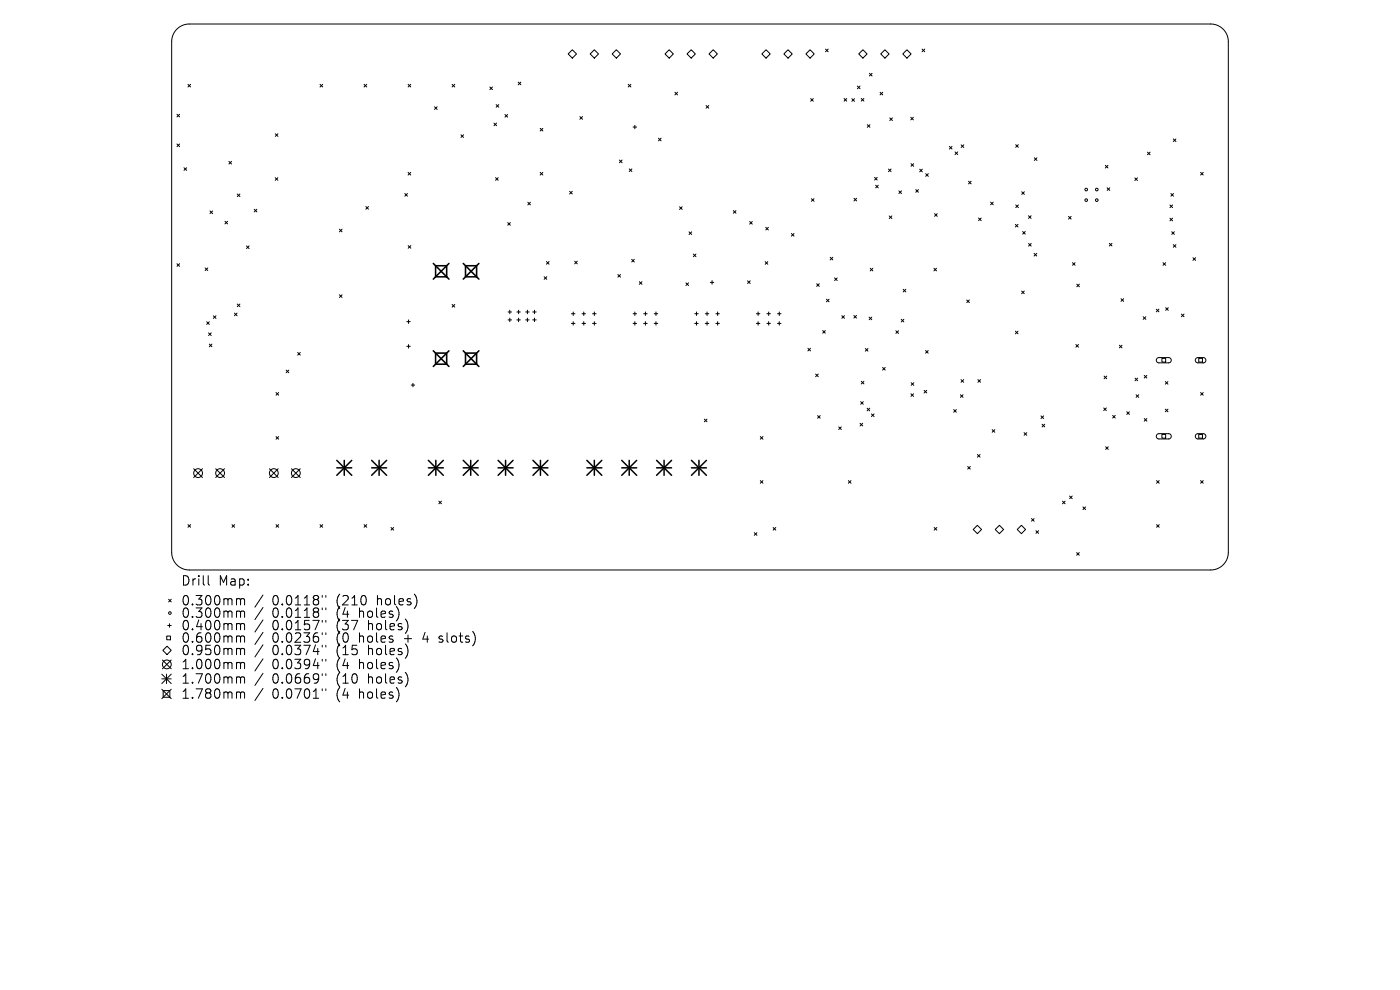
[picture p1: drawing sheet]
<svg xmlns="http://www.w3.org/2000/svg" width="297mm" height="210mm" viewBox="0 0 297 210" stroke-linecap="round" stroke-linejoin="round" font-family="sans-serif">
<defs><g id="words">
<g font-size="2.8">
<text x="38.3" y="124.5">Drill</text>
<text x="46.3" y="124.5">Map:</text>
<text x="38.3" y="128.7">0.300mm</text>
<text x="38.3" y="131.3">0.300mm</text>
<text x="57.8" y="128.7">0.0118&quot;</text>
<text x="57.8" y="131.3">0.0118&quot;</text>
<text x="71.5" y="128.7">(210</text>
<text x="71.5" y="131.3">(4</text>
<text x="76.5" y="131.3">holes)</text>
<text x="80.3" y="128.7">holes)</text>
<text x="38.3" y="134">0.400mm</text>
<text x="38.3" y="136.6">0.600mm</text>
<text x="57.8" y="134">0.0157&quot;</text>
<text x="57.8" y="136.6">0.0236&quot;</text>
<text x="71.5" y="134">(37</text>
<text x="71.5" y="136.6">(0</text>
<text x="76.5" y="136.6">holes</text>
<text x="78.4" y="134">holes)</text>
<text x="86.2" y="136.6">+</text>
<text x="90.4" y="136.6">4</text>
<text x="94" y="136.6">slots)</text>
<text x="38.3" y="139.3">0.950mm</text>
<text x="38.3" y="142.2">1.000mm</text>
<text x="57.8" y="139.3">0.0374&quot;</text>
<text x="57.8" y="142.2">0.0394&quot;</text>
<text x="71.5" y="139.3">(15</text>
<text x="71.5" y="142.2">(4</text>
<text x="76.5" y="142.2">holes)</text>
<text x="78.4" y="139.3">holes)</text>
<text x="38.3" y="145.3">1.700mm</text>
<text x="38.3" y="148.5">1.780mm</text>
<text x="57.8" y="145.3">0.0669&quot;</text>
<text x="57.8" y="148.5">0.0701&quot;</text>
<text x="71.5" y="145.3">(10</text>
<text x="71.5" y="148.5">(4</text>
<text x="76.5" y="148.5">holes)</text>
<text x="78.4" y="145.3">holes)</text>
</g>
</g></defs>
<g fill="none" stroke="#000" stroke-width=".21">
<path d="M37.5 6.2a3.7 3.7 0 0 1 2.7-1.1h216.6a3.7 3.7 0 0 1 3.8 3.7v108.4a3.7 3.7 0 0 1-3.8 3.7h-216.6a3.7 3.7 0 0 1-3.8-3.7v-108.4a3.7 3.7 0 0 1 1.1-2.6zM39.9 17.9l.5 .5M40.4 17.9l-.5 .5M67.9 17.9l.6 .5M68.5 17.9l-.6 .5M77.2 17.9l.6 .5M77.8 17.9l-.6 .5M86.6 17.9l.5 .5M87.1 17.9l-.5 .5M95.9 17.9l.6 .5M96.5 17.9l-.6 .5M103.9 18.5l.6 .5"/>
<path d="M104.5 18.5l-.6 .5M109.9 17.4l.6 .6M110.5 17.4l-.6 .6M120.5 11.4l.9-.8 .9 .8-.9 .9zM126.1 10.6l.9 .8-.9 .9-.9-.9zM130.8 10.6l.8 .8-.8 .9-.9-.9zM133.3 17.9l.5 .5M133.8 17.9l-.5 .5M142 10.6l.9 .8-.9 .9-.9-.9zM143.2 19.6l.5 .5M143.7 19.6l-.5 .5M146.6 10.6l.9 .8-.9 .9-.9-.9z"/>
<path d="M151.3 10.6l.9 .8-.9 .9-.9-.9zM162.5 10.6l.9 .8-.9 .9-.9-.9zM166.3 11.4l.9-.8 .9 .8-.9 .9zM171.9 10.6l.8 .8-.8 .9-.9-.9zM175.1 10.4l.6 .6M175.7 10.4l-.6 .6M181.9 18.3l.6 .5M182.5 18.3l-.6 .5M183.1 10.6l.8 .8-.8 .9-.9-.9zM184.4 15.6l.6 .5M185 15.6l-.6 .5M186.7 19.6l.6 .5"/>
<path d="M187.3 19.6l-.6 .5M187.7 10.6l.9 .8-.9 .9-.9-.9zM191.5 11.4l.9-.8 .9 .8-.9 .9zM195.6 10.4l.6 .6M196.2 10.4l-.6 .6M37.5 24.2l.6 .6M37.5 30.5l.6 .6M38.1 24.2l-.6 .6M38.1 30.5l-.6 .6M39 35.6l.6 .5M39.6 35.6l-.6 .5M48.6 34.2l.5 .6"/>
<path d="M49.1 34.2l-.5 .6M58.4 37.7l.5 .6M58.4 28.4l.6 .5M58.9 37.7l-.5 .6M59 28.4l-.6 .5M86.6 36.6l.5 .5M87.1 36.6l-.5 .5M92.2 22.7l.5 .5M92.7 22.7l-.5 .5M97.8 28.6l.5 .6M98.3 28.6l-.5 .6M104.8 26.1l.5 .6"/>
<path d="M105.1 37.7l.6 .6M105.3 22.2l.5 .5M105.3 26.1l-.5 .6M105.7 37.7l-.6 .6M105.8 22.2l-.5 .5M107.1 24.3l.6 .6M107.7 24.3l-.6 .6M114.6 27.2l.6 .6M114.6 36.6l.6 .5M115.2 36.6l-.6 .5M115.2 27.2l-.6 .6M123 24.7l.6 .6"/>
<path d="M123.6 24.7l-.6 .6M131.4 34l.6 .5M132 34l-.6 .5M133.5 35.8l.6 .6M134.1 35.8l-.6 .6M134.3 26.9h.8M134.7 26.6v.7M139.7 29.3l.5 .6M140.2 29.3l-.5 .6M149.8 22.4l.6 .5M150.4 22.4l-.6 .5M172 20.9l.5 .6"/>
<path d="M172.5 20.9l-.5 .6M179.1 20.9l.5 .6M179.6 20.9l-.5 .6M180.7 20.9l.6 .6M181.3 20.9l-.6 .6M182.7 20.9l.6 .5M183.3 20.9l-.6 .5M184 26.4l.6 .6M184.6 26.4l-.6 .6M185.5 37.6l.6 .6M185.8 39.3l.5 .6M186.1 37.6l-.6 .6"/>
<path d="M186.3 39.3l-.5 .6M188.5 35.9l.5 .5M188.8 25l.5 .6M189 35.9l-.5 .5M189.3 25l-.5 .6M193.2 24.9l.6 .5M193.3 34.7l.5 .6M193.8 24.9l-.6 .5M193.8 34.7l-.5 .6M195.1 35.9l.6 .5M195.7 35.9l-.6 .5M196.4 36.8l.5 .6"/>
<path d="M196.9 36.8l-.5 .6M201.4 31.1l.6 .5M202 31.1l-.6 .5M202.6 32.2l.6 .6M203.2 32.2l-.6 .6M203.9 30.7l.6 .6M204.5 30.7l-.6 .6M205.5 38.4l.5 .6M206 38.4l-.5 .6M215.5 30.7l.5 .5M216 30.7l-.5 .5M219.4 33.5l.6 .5"/>
<path d="M220 33.5l-.6 .5M234.5 35.1l.6 .5M234.9 39.8l.5 .6M235.1 35.1l-.6 .5M235.4 39.8l-.5 .6M240.7 37.7l.6 .6M241.3 37.7l-.6 .6M243.4 32.3l.6 .5M244 32.3l-.6 .5M248.9 29.5l.6 .5M249.5 29.5l-.6 .5M254.7 36.6l.6 .5"/>
<path d="M255.3 36.6l-.6 .5M37.5 55.9l.6 .6M38.1 55.9l-.6 .6M43.5 56.8l.6 .6M44.1 56.8l-.6 .6M44.5 44.8l.6 .5M45.1 44.8l-.6 .5M47.7 46.9l.6 .6M48.3 46.9l-.6 .6M50.3 41.1l.6 .6M50.9 41.1l-.6 .6M52.3 52.2l.5 .5"/>
<path d="M52.8 52.2l-.5 .5M53.9 44.4l.6 .5M54.5 44.4l-.6 .5M72 48.6l.6 .6M72.6 48.6l-.6 .6M77.6 43.8l.6 .6M78.2 43.8l-.6 .6M85.9 41.1l.5 .5M86.4 41.1l-.5 .5M86.6 52.1l.6 .6M87.2 52.1l-.6 .6M107.7 47.2l.6 .6"/>
<path d="M108.3 47.2l-.6 .6M112 42.9l.5 .6M112.5 42.9l-.5 .6M115.4 58.7l.6 .6M115.9 55.5l.6 .5M116 58.7l-.6 .6M116.5 55.5l-.6 .5M120.8 40.6l.6 .5M121.4 40.6l-.6 .5M121.9 55.4l.6 .6M122.5 55.4l-.6 .6M131.1 58.2l.5 .6"/>
<path d="M131.6 58.2l-.5 .6M134 55l.6 .6M134.6 55l-.6 .6M135.6 59.8l.6 .5M136.2 59.8l-.6 .5M144.2 43.9l.5 .5M144.7 43.9l-.5 .5M146.2 49.2l.5 .5M146.7 49.2l-.5 .5M147.1 53.9l.5 .6M147.6 53.9l-.5 .6M150.7 59.9h.7"/>
<path d="M151.1 59.5v.8M155.6 44.7l.5 .5M156.1 44.7l-.5 .5M158.6 59.6l.5 .5M159 47l.6 .5M159.1 59.6l-.5 .5M159.6 47l-.6 .5M162.3 55.5l.6 .6M162.4 48.2l.6 .6M162.9 55.5l-.6 .6M163 48.2l-.6 .6M167.9 49.5l.5 .6"/>
<path d="M168.4 49.5l-.5 .6M172.1 42.1l.6 .6M172.7 42.1l-.6 .6M176.1 54.6l.6 .5M176.7 54.6l-.6 .5M177 59l.6 .5M177.6 59l-.6 .5M181.2 42.1l.5 .5M181.7 42.1l-.5 .5M184.6 56.9l.6 .6M185.2 56.9l-.6 .6M188.6 45.8l.6 .6"/>
<path d="M189.2 45.8l-.6 .6M190.7 40.5l.5 .6M191.2 40.5l-.5 .6M194.3 40.2l.5 .6M194.8 40.2l-.5 .6M198.1 56.9l.6 .6M198.3 45.3l.5 .6M198.7 56.9l-.6 .6M198.8 45.3l-.5 .6M207.6 46.2l.6 .6M208.2 46.2l-.6 .6M210.2 42.9l.5 .5"/>
<path d="M210.7 42.9l-.5 .5M215.4 47.6l.6 .6M215.5 43.5l.5 .5M216 47.6l-.6 .6M216 43.5l-.5 .5M216.8 40.7l.5 .5M216.9 49.1l.6 .6M217.3 40.7l-.5 .5M217.5 49.1l-.6 .6M218.2 45.8l.5 .5M218.2 51.6l.6 .6M218.7 45.8l-.5 .5"/>
<path d="M218.8 51.6l-.6 .6M219.4 53.7l.5 .6M219.9 53.7l-.5 .6M226.7 45.9l.5 .6M227.2 45.9l-.5 .6M227.5 55.7l.6 .6M228.1 55.7l-.6 .6M235.3 51.6l.6 .6M235.9 51.6l-.6 .6M246.7 55.7l.6 .6M247.3 55.7l-.6 .6M248.2 43.5l.6 .5"/>
<path d="M248.2 46.3l.6 .5M248.4 41.1l.6 .5M248.6 49.2l.5 .5M248.8 43.5l-.6 .5M248.8 46.3l-.6 .5M248.9 51.9l.6 .5M249 41.1l-.6 .5M249.1 49.2l-.5 .5M249.5 51.9l-.6 .5M253.1 54.7l.5 .5M253.6 54.7l-.5 .5M43.8 68.3l.6 .5"/>
<path d="M44.2 70.6l.6 .6M44.4 73l.6 .6M44.4 68.3l-.6 .5M44.8 70.6l-.6 .6M45 73l-.6 .6M45.3 67l.5 .6M45.8 67l-.5 .6M49.7 66.4l.6 .6M50.3 66.4l-.6 .6M50.3 64.5l.6 .6M50.9 64.5l-.6 .6M60.7 78.5l.6 .6"/>
<path d="M61.3 78.5l-.6 .6M63.1 74.8l.6 .5M63.7 74.8l-.6 .5M72 62.5l.6 .6M72.6 62.5l-.6 .6M86.3 68.2h.7M86.3 73.5h.7M86.7 67.9v.7M86.7 73.1v.7M95.9 64.6l.6 .6M96.5 64.6l-.6 .6M107.8 66.2h.7"/>
<path d="M107.8 67.9h.7M108.2 65.8v.8M108.2 67.5v.7M109.6 66.2h.8M109.6 67.9h.8M110 65.8v.8M110 67.5v.7M111.5 66.2h.8M111.5 67.9h.8M111.9 65.8v.8M111.9 67.5v.7M113 66.2h.8"/>
<path d="M113 67.9h.8M113.4 65.8v.8M113.4 67.5v.7M121.2 66.6h.8M121.2 68.6h.8M121.6 66.2v.7M121.6 68.2v.8M123.5 66.6h.7M123.5 68.6h.7M123.8 66.2v.7M123.8 68.2v.8M125.7 66.6h.8"/>
<path d="M125.7 68.6h.8M126.1 66.2v.7M126.1 68.2v.8M134.3 66.6h.8M134.3 68.6h.8M134.7 66.2v.7M134.7 68.2v.8M136.5 66.6h.8M136.5 68.6h.8M136.9 66.2v.7M136.9 68.2v.8M138.8 66.6h.7"/>
<path d="M138.8 68.6h.7M139.2 66.2v.7M139.2 68.2v.8M145.5 60l.6 .6M146.1 60l-.6 .6M147.4 66.6h.7M147.4 68.6h.7M147.8 66.2v.7M147.8 68.2v.8M149.6 66.6h.8M149.6 68.6h.8M150 66.2v.7"/>
<path d="M150 68.2v.8M151.9 66.6h.7M151.9 68.6h.7M152.2 66.2v.7M152.2 68.2v.8M160.5 66.6h.7M160.5 68.6h.7M160.8 66.2v.7M160.8 68.2v.8M162.7 66.6h.7M162.7 68.6h.7M163.1 66.2v.7"/>
<path d="M163.1 68.2v.8M164.9 66.6h.8M164.9 68.6h.8M165.3 66.2v.7M165.3 68.2v.8M171.4 73.9l.6 .5M172 73.9l-.6 .5M173 79.3l.6 .6M173.3 60.2l.5 .6M173.6 79.3l-.6 .6M173.8 60.2l-.5 .6M174.5 70.1l.6 .6"/>
<path d="M175.1 70.1l-.6 .6M175.3 63.5l.6 .5M175.9 63.5l-.6 .5M178.6 67l.5 .5M179.1 67l-.5 .5M181.1 66.9l.6 .6M181.7 66.9l-.6 .6M183.6 73.9l.5 .6M184.1 73.9l-.5 .6M184.4 67.3l.5 .5M184.9 67.3l-.5 .5M187.2 77.9l.6 .6"/>
<path d="M187.8 77.9l-.6 .6M190.1 70.2l.5 .5M190.6 70.2l-.5 .5M191.2 67.7l.5 .6M191.6 61.4l.6 .5M191.7 67.7l-.5 .6M192.2 61.4l-.6 .5M196.4 74.4l.5 .5M196.9 74.4l-.5 .5M205.1 63.6l.5 .6M205.6 63.6l-.5 .6M215.4 70.3l.6 .5"/>
<path d="M216 70.3l-.6 .5M216.7 61.7l.6 .6M217.3 61.7l-.6 .6M228.2 73.1l.6 .5M228.4 60.3l.6 .5M228.8 73.1l-.6 .5M229 60.3l-.6 .5M234.2 79.8l.6 .5M234.8 79.8l-.6 .5M237.5 73.2l.5 .6M237.8 63.4l.6 .5M238 73.2l-.5 .6"/>
<path d="M238.4 63.4l-.6 .5M242.5 67.2l.6 .6M242.7 79.6l.6 .6M243.1 67.2l-.6 .6M243.3 79.6l-.6 .6M245.3 65.6l.6 .5M245.5 76l.3-.1h2.2l.4 .2 .1 .4-.5 .5h-2.2l-.5-.4zM245.9 65.6l-.6 .5M246.5 76h.8v.8h-.8zM247.3 65.3l.5 .5M247.8 65.3l-.5 .5M250.6 66.6l.6 .6"/>
<path d="M251.2 66.6l-.6 .6M253.7 76l.4-.1h1.3l.3 .2 .1 .5-.4 .4h-1.4l-.4-.4zM254.3 76h.8v.8h-.8zM41.1 99.4l1.9 1.9M43 99.4l-1.9 1.9M45.8 99.4l1.8 1.9M47.6 99.4l-1.8 1.9M57.2 99.4l1.8 1.9M58.6 83.3l.5 .5M58.6 92.6l.5 .6M59 99.4l-1.8 1.9M59.1 92.6l-.5 .6"/>
<path d="M59.1 83.3l-.5 .5M61.8 99.4l1.9 1.9M63.7 99.4l-1.9 1.9M87.2 81.7h.8M87.6 81.3v.8M149.4 88.9l.6 .6M150 88.9l-.6 .6M161.3 92.6l.6 .6M161.9 92.6l-.6 .6M173.4 88.2l.6 .5M174 88.2l-.6 .5M177.9 90.6l.6 .5"/>
<path d="M178.5 90.6l-.6 .5M182.5 89.8l.5 .6M182.6 85.2l.5 .6M182.7 80.9l.6 .5M183 89.8l-.5 .6M183.1 85.2l-.5 .6M183.3 80.9l-.6 .5M184 86.6l.5 .5M184.5 86.6l-.5 .5M184.9 87.8l.5 .6M185.4 87.8l-.5 .6M193.2 83.5l.6 .6"/>
<path d="M193.3 81.2l.6 .5M193.8 83.5l-.6 .6M193.9 81.2l-.6 .5M196 82.8l.6 .6M196.6 82.8l-.6 .6M202.3 86.9l.6 .5M202.9 86.9l-.6 .5M203.7 83.7l.6 .6M203.9 80.5l.5 .6M204.3 83.7l-.6 .6M204.4 80.5l-.5 .6M205.3 99l.6 .5"/>
<path d="M205.9 99l-.6 .5M207.4 96.4l.5 .6M207.5 80.5l.5 .6M207.9 96.4l-.5 .6M208 80.5l-.5 .6M210.5 91.1l.5 .6M211 91.1l-.5 .6M217.3 91.8l.5 .5M217.8 91.8l-.5 .5M220.8 88.2l.6 .6M221.1 90l.5 .6M221.4 88.2l-.6 .6"/>
<path d="M221.6 90l-.5 .6M234.1 86.5l.6 .6M234.6 94.8l.5 .5M234.7 86.5l-.6 .6M235.1 94.8l-.5 .5M236 88.1l.6 .6M236.6 88.1l-.6 .6M239 87.4l.6 .5M239.6 87.4l-.6 .5M240.8 80.2l.5 .6M241 83.7l.6 .6M241.3 80.2l-.5 .6"/>
<path d="M241.6 83.7l-.6 .6M242.7 88.8l.6 .5M243.3 88.8l-.6 .5M245.5 92.2l.3-.2h2.2l.4 .2 .1 .5-.5 .4h-2.2l-.5-.4zM246.5 92.2h.8v.8h-.8zM247.2 80.9l.6 .6M247.2 86.8l.6 .6M247.8 80.9l-.6 .6M247.8 86.8l-.6 .6M253.7 92.2l.4-.2h1.3l.3 .3 .1 .4-.4 .4h-1.4l-.4-.4zM254.3 92.2h.8v.8h-.8zM254.7 83.3l.6 .5"/>
<path d="M255.3 83.3l-.6 .5M39.9 111.3l.5 .6M40.4 111.3l-.5 .6M49.2 111.3l.6 .6M49.8 111.3l-.6 .6M58.6 111.3l.5 .6M59.1 111.3l-.5 .6M67.9 111.3l.6 .6M68.5 111.3l-.6 .6M77.2 111.3l.6 .6M77.8 111.3l-.6 .6M83 111.9l.5 .6"/>
<path d="M83.5 111.9l-.5 .6M93.1 106.3l.6 .6M93.7 106.3l-.6 .6M160 113l.6 .6M160.6 113l-.6 .6M161.3 102l.6 .5M161.9 102l-.6 .5M164 111.9l.6 .6M164.6 111.9l-.6 .6M180 102l.5 .5M180.5 102l-.5 .5M198.2 111.9l.5 .6"/>
<path d="M198.7 111.9l-.5 .6M206.5 112.3l.8-.9 .9 .9-.9 .9zM211.1 112.3l.9-.9 .9 .9-.9 .9zM215.8 112.3l.9-.9 .9 .9-.9 .9zM218.8 110l.6 .6M219.4 110l-.6 .6M219.8 112.6l.5 .5M220.3 112.6l-.5 .5M225.4 106.3l.6 .6M226 106.3l-.6 .6M226.9 105.2l.6 .6M227.5 105.2l-.6 .6"/>
<path d="M228.4 117.2l.6 .6M229 117.2l-.6 .6M229.7 107.5l.6 .6M230.3 107.5l-.6 .6M245.4 102l.5 .5M245.4 111.3l.5 .6M245.9 102l-.5 .5M245.9 111.3l-.5 .6M254.7 102l.6 .5M255.3 102l-.6 .5M34.6 138l.8-.9 .9 .9-.9 .9zM35.4 134.9h.8v.8h-.8z"/>
<path d="M35.6 132.7h.7M35.8 127.1l.5 .6M36 132.3v.8M36.3 127.1l-.5 .6M44.2 122.1v1.7l.3 .3M50.5 127h.2l.3 .3M50.5 129.6h.2l.3 .3M50.5 132.3h.2l.3 .3M50.5 134.9h.2l.3 .3M50.5 137.5h.2l.3 .3M51 127.3l.3-.3 .5 .1 .1 1.2M51 127.3v1"/>
<path d="M51 129.9v1.1M51 132.6v1M51 135.2v1M51 137.8v1.1M51 129.9l.3-.3 .5 .1 .1 1.3M51 132.6l.3-.3 .5 .1 .1 1.2M51 135.2l.3-.3 .5 .1 .1 1.2M51 137.8l.3-.3 .5 .1 .1 1.3M55.8 126.2l-1.7 2.6M55.8 128.9l-1.7 2.5M55.8 131.5l-1.7 2.6M55.8 134.1l-1.7 2.6"/>
<path d="M55.8 136.8l-1.7 2.6M55.8 139.8l-1.7 2.5M68.4 126.3v.4M68.4 129v.3M68.4 131.6v.4M68.4 134.2v.4M68.4 136.9v.4M68.4 139.9v.3M69.1 126.3v.4M69.1 129v.3M69.1 131.6v.4M69.1 134.2v.4"/>
<path d="M69.1 136.9v.4M69.1 139.9v.3M93.1 136.1l.2 .1M93.2 135v.5M34.3 143l2 2M34.3 144h2M34.3 146.2l2 2M34.5 140l1.8 1.9M34.6 146.5h1.4v1.4h-1.4zM35.3 143v2M36.3 140l-1.8 1.9M36.3 143l-2 2"/>
<path d="M36.3 146.2l-2 2M50.5 140.5h.2l.3 .3M50.5 143.6l.4 .1 .1 .2M50.5 146.8h.2l.3 .3M51 140.8v1.1M51 143.9v1M51 147.1v1M51 140.8l.3-.3 .5 .1 .1 1.3M51 143.9l.3-.3 .5 .1 .1 1.2M51 147.1l.3-.3 .5 .1 .1 1.2M55.8 142.8l-1.7 2.6M55.8 146l-1.7 2.6"/>
<path d="M68.4 142.9v.4M68.4 146.1v.4M69.1 142.9v.4M69.1 146.1v.4"/>
<circle cx="230.4" cy="42.5" r=".28"/>
<circle cx="230.4" cy="40.2" r=".28"/>
<circle cx="232.7" cy="42.5" r=".28"/>
<circle cx="232.7" cy="40.2" r=".28"/>
<circle cx="42" cy="100.4" r=".93"/>
<circle cx="46.7" cy="100.4" r=".93"/>
<circle cx="58.1" cy="100.4" r=".93"/>
<circle cx="62.8" cy="100.4" r=".93"/>
<circle cx="36" cy="130" r=".28"/>
<circle cx="35.4" cy="140.9" r=".93"/>
</g>
<g fill="none" stroke="#000" stroke-width=".32">
<path d="M71.4 97.7l3.2 3.1M71.4 99.2h3.2M73 97.7v3.1M74.6 97.7l-3.2 3.1M78.8 99.2h3.2M78.8 97.7l3.2 3.1M80.4 97.7v3.1M82 97.7l-3.2 3.1M90.9 99.2h3.1M90.9 97.7l3.1 3.1M92.5 97.7v3.1M94 97.7l-3.1 3.1"/>
<path d="M98.3 99.2h3.1M98.3 97.7l3.1 3.1M99.9 97.7v3.1M101.4 97.7l-3.1 3.1M105.7 99.2h3.1M105.7 97.7l3.1 3.1M107.3 97.7v3.1M108.8 97.7l-3.1 3.1M113.1 99.2h3.1M113.1 97.7l3.1 3.1M114.7 97.7v3.1M116.2 97.7l-3.1 3.1"/>
<path d="M124.5 99.2h3.2M124.5 97.7l3.2 3.1M126.1 97.7v3.1M127.7 97.7l-3.2 3.1M131.9 99.2h3.2M131.9 97.7l3.2 3.1M133.5 97.7v3.1M135.1 97.7l-3.2 3.1M139.3 99.2h3.2M139.3 97.7l3.2 3.1M140.9 97.7v3.1M142.5 97.7l-3.2 3.1"/>
<path d="M146.7 99.2h3.2M146.7 97.7l3.2 3.1M148.3 97.7v3.1M149.9 97.7l-3.2 3.1"/>
</g>
<path d="M91.9 55.9l3.3 3.3M92.4 56.4h2.4v2.3h-2.4zM95.2 55.9l-3.3 3.3M98.3 55.9l3.3 3.3M98.8 56.4h2.3v2.3h-2.3zM101.6 55.9l-3.3 3.3M91.9 74.4l3.3 3.3M92.4 74.9h2.4v2.4h-2.4zM95.2 74.4l-3.3 3.3M98.3 74.4l3.3 3.3M98.8 74.9h2.3v2.4h-2.3zM101.6 74.4l-3.3 3.3" fill="none" stroke="#000" stroke-width=".33"/>
<use href="#words"/>
</svg>
